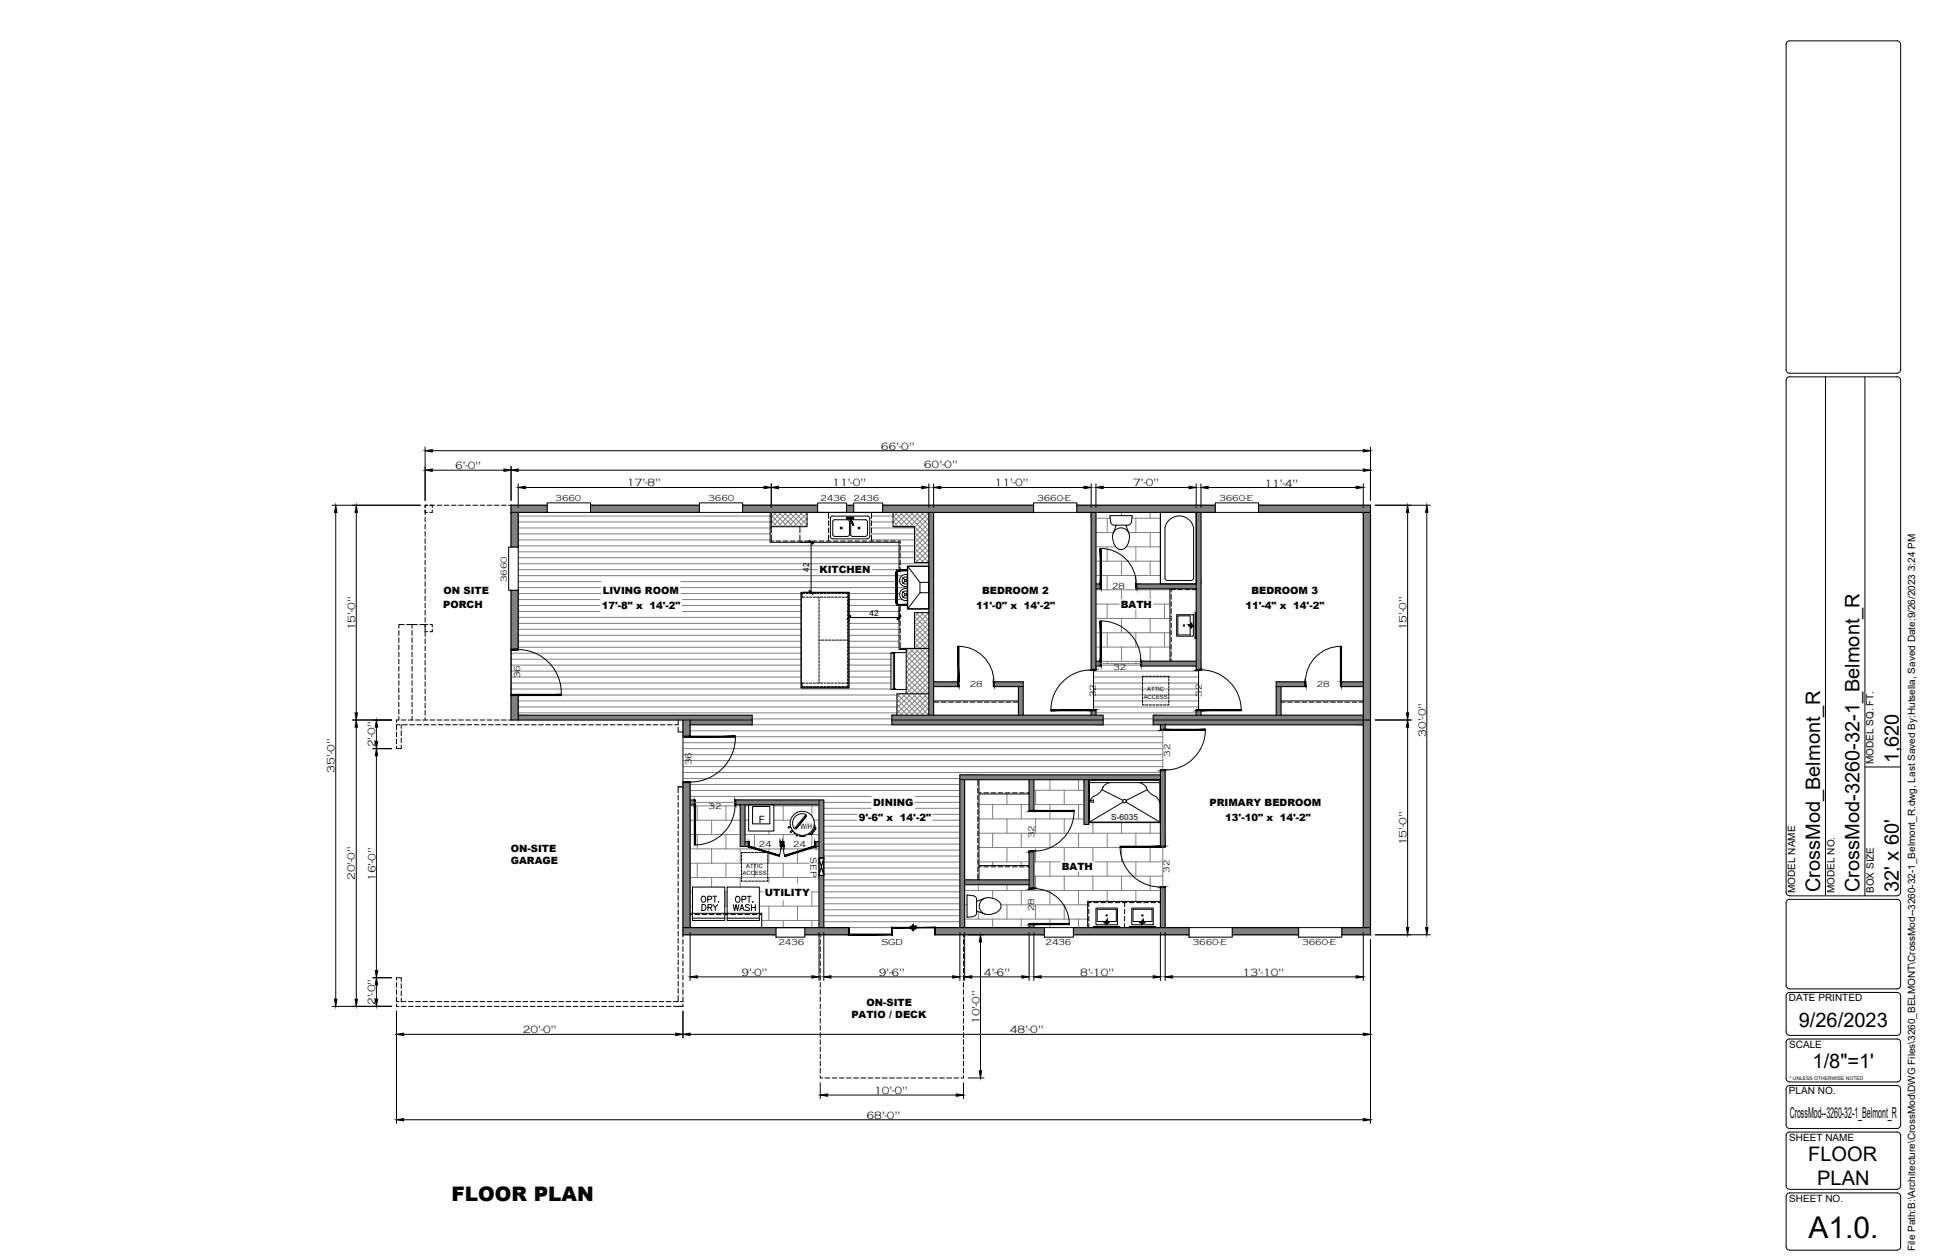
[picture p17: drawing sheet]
<svg xmlns="http://www.w3.org/2000/svg" width="432mm" height="279mm" viewBox="0 0 432 279" stroke-linecap="round" stroke-linejoin="round" font-family="sans-serif">
<defs><g id="words">
<text font-size="6.7" x="400.9" y="274.4">A1.0.</text>
<g font-size="4.4">
<text x="420.9" y="169.3" transform="rotate(-90 420.9 169.3)">1,620</text>
<text x="403.5" y="197.8" transform="rotate(-90 403.5 197.8)">CrossMod_Belmont_R</text>
<text x="412.2" y="197.8" transform="rotate(-90 412.2 197.8)">CrossMod-3260-32-1_Belmont_R</text>
<text x="420.9" y="197.8" transform="rotate(-90 420.9 197.8)">32' x 60'</text>
<text x="154.9" y="203.2">DRY</text>
<text x="161.6" y="203.2">WASH</text>
<text x="398.7" y="227.6">9/26/2023</text>
<text x="401.8" y="236.7">1/8&quot;=1'</text>
<text x="400.8" y="257.5">FLOOR</text>
<text x="402.8" y="262.8">PLAN</text>
<text x="100.1" y="266.2">FLOOR PLAN</text>
</g>
<text font-size="3.3" x="396.7" y="247.9">CrossMod--3260-32-1_Belmont_R</text>
<g font-size="2.4">
<text x="195.3" y="99.7">66'-0&quot;</text>
<text x="100.9" y="104">6'-0&quot;</text>
<text x="139" y="107.8">17'-8&quot;</text>
<text x="184.5" y="107.9">11'-0&quot;</text>
<text x="204.8" y="103.9">60'-0&quot;</text>
<text x="220.5" y="107.9">11'-0&quot;</text>
<text x="251.2" y="107.8">7'-0&quot;</text>
<text x="280.3" y="107.9">11'-4&quot;</text>
<text x="78.7" y="139.8" transform="rotate(-90 78.7 139.8)">15'-0&quot;</text>
<text x="311.7" y="139.8" transform="rotate(-90 311.7 139.8)">15'-0&quot;</text>
<text x="83.2" y="165.7" transform="rotate(-90 83.2 165.7)">2'-0&quot;</text>
<text x="316" y="163.4" transform="rotate(-90 316 163.4)">30'-0&quot;</text>
<text x="74.2" y="171.3" transform="rotate(-90 74.2 171.3)">35'-0&quot;</text>
<text x="311.7" y="187.4" transform="rotate(-90 311.7 187.4)">15'-0&quot;</text>
<text x="78.7" y="195.2" transform="rotate(-90 78.7 195.2)">20'-0&quot;</text>
<text x="83.2" y="195.4" transform="rotate(-90 83.2 195.4)">16'-0&quot;</text>
<text x="164.4" y="216.4">9'-0&quot;</text>
<text x="194.8" y="216.4">9'-6&quot;</text>
<text x="218.1" y="216.4">4'-6&quot;</text>
<text x="239.5" y="216.4">8'-10&quot;</text>
<text x="275.4" y="216.4">13'-10&quot;</text>
<text x="83.2" y="222.9" transform="rotate(-90 83.2 222.9)">2'-0&quot;</text>
<text x="217.1" y="227.1" transform="rotate(-90 217.1 227.1)">10'-0&quot;</text>
<text x="115.9" y="229.1">20'-0&quot;</text>
<text x="223.9" y="229.1">48'-0&quot;</text>
<text x="193.7" y="242.6">10'-0&quot;</text>
<text x="192.1" y="248.1">68'-0&quot;</text>
</g>
<g font-size="2.2">
<text x="98.3" y="131.6">ON SITE</text>
<text x="133.6" y="131.6">LIVING ROOM</text>
<text x="181.6" y="127.1">KITCHEN</text>
<text x="217.7" y="131.6">BEDROOM 2</text>
<text x="277.4" y="131.6">BEDROOM 3</text>
<text x="98.3" y="134.8">PORCH</text>
<text x="133.4" y="135">17'-8&quot; x 14'-2&quot;</text>
<text x="216.4" y="135">11'-0&quot; x 14'-2&quot;</text>
<text x="248.5" y="134.8">BATH</text>
<text x="276.1" y="135">11'-4&quot; x 14'-2&quot;</text>
<text x="415.3" y="169.4" transform="rotate(-90 415.3 169.4)">MODEL SQ. FT.</text>
<text x="193.5" y="178.7">DINING</text>
<text x="268.1" y="178.7">PRIMARY BEDROOM</text>
<text x="168.2" y="182.4">F</text>
<text x="190.4" y="182.1">9'-6&quot; x 14'-2&quot;</text>
<text x="271.6" y="182.1">13'-10&quot; x 14'-2&quot;</text>
<text x="113.2" y="188.9">ON-SITE</text>
<text x="113.2" y="191.6">GARAGE</text>
<text x="235.4" y="193">BATH</text>
<text x="169.5" y="198.6">UTILITY</text>
<text x="397.9" y="198" transform="rotate(-90 397.9 198)">MODEL NAME</text>
<text x="406.6" y="198" transform="rotate(-90 406.6 198)">MODEL NO.</text>
<text x="415.4" y="198" transform="rotate(-90 415.4 198)">BOX SIZE</text>
<text x="188.7" y="225.7">PATIO / DECK</text>
<text x="192.1" y="223">ON-SITE</text>
<text x="396.5" y="222.1">DATE PRINTED</text>
<text x="396.6" y="232.4">SCALE</text>
<text x="396.5" y="242.7">PLAN NO.</text>
<text x="396.6" y="253">SHEET NAME</text>
<text x="396.6" y="266.5">SHEET NO.</text>
<text x="424.5" y="277.4" transform="rotate(-90 424.5 277.4)">File Path:B:\Architecture\CrossMod\DWG Files\3260_BELMONT\CrossMod--3260-32-1_Belmont_R.dwg, Last Saved By:Hutsella, Saved Date:9/26/2023 3:24 PM</text>
</g>
<g font-size="2">
<text x="123.1" y="111.1">3660</text>
<text x="157" y="111.1">3660</text>
<text x="181.9" y="111">2436</text>
<text x="189.2" y="111">2436</text>
<text x="230" y="111.1">3660-E</text>
<text x="270.3" y="111.1">3660-E</text>
<text x="112.3" y="129.1" transform="rotate(-90 112.3 129.1)">3660</text>
<text x="246.5" y="130.6">28</text>
<text x="246.8" y="148.6">32</text>
<text x="115.3" y="150.5" transform="rotate(-90 115.3 150.5)">36</text>
<text x="215" y="152.3">28</text>
<text x="242.9" y="154.6" transform="rotate(-90 242.9 154.6)">32</text>
<text x="266.4" y="154.5" transform="rotate(-90 266.4 154.5)">32</text>
<text x="291.9" y="152.3">28</text>
<text x="259.4" y="167.8" transform="rotate(-90 259.4 167.8)">32</text>
<text x="153.3" y="169.7" transform="rotate(-90 153.3 169.7)">36</text>
<text x="157.1" y="179.4">32</text>
<text x="229.3" y="185.8" transform="rotate(-90 229.3 185.8)">32</text>
<text x="168.2" y="187.8">24</text>
<text x="175.8" y="187.8">24</text>
<text x="179.6" y="190.1" transform="rotate(90 179.6 190.1)">SEP</text>
<text x="259.2" y="193.5" transform="rotate(-90 259.2 193.5)">32</text>
<text x="229.2" y="202.1" transform="rotate(-90 229.2 202.1)">28</text>
<text x="172.6" y="209.6">2436</text>
<text x="195.4" y="209.6">SGD</text>
<text x="231.8" y="209.6">2436</text>
<text x="264.4" y="209.6">3660-E</text>
<text x="288.7" y="209.6">3660-E</text>
</g>
<g font-size="1.8">
<text x="179.4" y="126.8" transform="rotate(-90 179.4 126.8)">42</text>
<text x="192.7" y="136.5">42</text>
<text x="246.3" y="181.8">S-6035</text>
</g>
<text font-size="1.7" x="177.5" y="183.8">W/H</text>
<g font-size="1.3">
<text x="253.5" y="154.9">ACCESS</text>
<text x="254.3" y="153.3">ATTIC</text>
<text x="164.6" y="194">ACCESS</text>
<text x="165.4" y="192.4">ATTIC</text>
</g>
<text font-size="1.1" x="396.7" y="239.5">* UNLESS OTHERWISE NOTED</text>
</g></defs>
<!-- layer: SALESLIT -->
<g fill="#808080" stroke="#808080" stroke-width=".22">
<path d="M164.6 112h16.6z"/>
<path d="M187.6 112.1h1.6z"/>
<path d="M130.9 112h24.1v1.6z"/>
<path d="M302.2 113.6l1.6 46.1v-46.1zM302.2 113.6l1.6 46.1h-1.6z"/>
<path d="M297.2 151.2l5 1.1v-1.1zM297.2 151.2l5 1.1h-5z"/>
<path d="M255.6 158.6l46.6 1.1v-1.1zM255.6 158.6l46.6 1.1h-46.6z"/>
<path d="M302.2 159.7l1.6 46v-46zM302.2 159.7l1.6 46h-1.6z"/>
<path d="M255.6 159.7l46.6 1v-1zM255.6 159.7l46.6 1h-46.6z"/>
<path d="M151.4 173.4l1.6 32.3v-32.3zM151.4 173.4l1.6 32.3h-1.6z"/>
<path d="M181.5 194.1l1.1 11.6v-11.6zM181.5 194.1l1.1 11.6h-1.1z"/>
<path d="M151.4 205.7l20.6 .5v-.5zM151.4 205.7l20.6 .5h-20.6z"/>
<path d="M151.4 206.2l20.6 1.1v-1.1zM151.4 206.2l20.6 1.1h-20.6z"/>
<path d="M178.4 205.7l9.8 1.6v-1.6zM178.4 205.7l9.8 1.6h-9.8z"/>
<path d="M153 177.4l1 1.1v-1.1zM153 177.4l1 1.1h-1z"/>
<path d="M164.1 178.5l1 9.2v-9.2zM164.1 178.5l1 9.2h-1z"/>
<path d="M163 177.4l18.5 1.1v-1.1zM163 177.4l18.5 1.1h-18.5z"/>
<path d="M181.5 177.4l1.1 12.9v-12.9zM181.5 177.4l1.1 12.9h-1.1z"/>
<path d="M207.2 205.7l24.3 1.6v-1.6zM207.2 205.7l24.3 1.6h-24.3z"/>
<path d="M212.8 172.9l1 32.8v-32.8zM212.8 172.9l1 32.8h-1z"/>
<path d="M228.1 204.9l1.1 .8v-.8zM228.1 204.9l1.1 .8h-1.1z"/>
<path d="M257.2 196.7l1.1 9v-9zM257.2 196.7l1.1 9h-1.1z"/>
<path d="M237.9 205.7l25.7 1.6v-1.6zM237.9 205.7l25.7 1.6h-25.7z"/>
<path d="M273.2 205.7l14.6 1.6v-1.6zM273.2 205.7l14.6 1.6h-14.6z"/>
<path d="M297.4 205.7l6.4 1.6v-1.6zM297.4 205.7l6.4 1.6h-6.4z"/>
<path d="M113.3 112l8 1.6v-1.6zM113.3 112l8 1.6h-8z"/>
<path d="M164.6 112l16.6 1.6v-1.6zM164.6 112l16.6 1.6h-16.6z"/>
<path d="M187.6 112.1l1.6 1.5v-1.5zM187.6 112.1l1.6 1.5h-1.6z"/>
<path d="M195.6 112l33.5 1.6v-1.6zM195.6 112l33.5 1.6h-33.5z"/>
<path d="M238.7 112l30.7 1.6v-1.6zM238.7 112l30.7 1.6h-30.7z"/>
<path d="M279 112l24.8 1.6v-1.6zM279 112l24.8 1.6h-24.8z"/>
<path d="M113.3 113.6l1.6 7.7v-7.7zM113.3 113.6l1.6 7.7h-1.6z"/>
<path d="M205.9 113.6l1 45v-45zM205.9 113.6l1 45h-1z"/>
<path d="M241.9 113.6l1 34.9v-34.9zM241.9 113.6l1 34.9h-1z"/>
<path d="M265.2 113.6l1 15.9v-15.9zM265.2 113.6l1 15.9h-1z"/>
<path d="M265.2 129.5l1 19v-19zM265.2 129.5l1 19h-1z"/>
<path d="M114.9 158.6l51.8 1.1v-1.1zM114.9 158.6l51.8 1.1h-51.8z"/>
<path d="M153 159.7l13.7 1v-1zM153 159.7l13.7 1h-13.7z"/>
<path d="M151.4 159.7l1.6 3.7v-3.7zM151.4 159.7l1.6 3.7h-1.6z"/>
<path d="M197.7 158.6l46.8 1.1v-1.1zM197.7 158.6l46.8 1.1h-46.8zM197.7 159.7l46.8 1v-1zM197.7 159.7l46.8 1h-46.8z"/>
<path d="M257.2 160.7l1.1 1.1v-1.1zM257.2 160.7l1.1 1.1h-1.1z"/>
<path d="M241.9 157.5l1 1.1v-1.1zM241.9 157.5l1 1.1h-1z"/>
<path d="M225.7 152.3l1.1 6.3v-6.3zM225.7 152.3l1.1 6.3h-1.1z"/>
<path d="M265.2 157.5l1 1.1v-1.1zM265.2 157.5l1 1.1h-1z"/>
<path d="M282.9 152.3l1.1 6.3v-6.3zM282.9 152.3l1.1 6.3h-1.1z"/>
<path d="M282.9 151.2l6.5 1.1v-1.1zM282.9 151.2l6.5 1.1h-6.5z"/>
<path d="M113.3 130.9l1.6 13.2v-13.2zM113.3 130.9l1.6 13.2h-1.6z"/>
<path d="M113.3 154.1l1.6 5.6v-5.6zM113.3 154.1l1.6 5.6h-1.6z"/>
<path d="M252.9 146.6l12.3 1.1v-1.1zM252.9 146.6l12.3 1.1h-12.3z"/>
<path d="M251.9 129.5l13.3 1.1v-1.1zM251.9 129.5l13.3 1.1h-13.3z"/>
<path d="M242.9 129.5l1.1 1.1v-1.1zM242.9 129.5l1.1 1.1h-1.1z"/>
<path d="M242.9 146.6l1.1 1.1v-1.1zM242.9 146.6l1.1 1.1h-1.1z"/>
<path d="M206.9 151.2l5.5 1.1v-1.1zM206.9 151.2l5.5 1.1h-5.5z"/>
<path d="M257.2 170.8l1.1 17v-17zM257.2 170.8l1.1 17h-1.1z"/>
<path d="M212.8 171.8l44.4 1.1v-1.1zM212.8 171.8l44.4 1.1h-44.4z"/>
<path d="M228.1 172.9l1.1 6.9v-6.9zM228.1 172.9l1.1 6.9h-1.1z"/>
<path d="M240.3 172.9l1 9.9v-9.9zM240.3 172.9l1 9.9h-1z"/>
<path d="M213.8 195.1l14.3 1.1v-1.1zM213.8 195.1l14.3 1.1h-14.3z"/>
<path d="M220.3 151.2l6.5 1.1v-1.1zM220.3 151.2l6.5 1.1h-6.5z"/>
<path d="M180.7 186.6l.8 1.1v-1.1zM180.7 186.6l.8 1.1h-.8z"/>
<path d="M228.1 188.8l1.1 8.2v-8.2zM228.1 188.8l1.1 8.2h-1.1z"/>
<path d="M130.9 113.6h24.1zM130.9 112l24.1 1.6h-24.1z"/>
<path d="M165.1 186.6l.9 1.1v-1.1zM165.1 186.6l.9 1.1h-.9z"/>
<path d="M173.1 186.6l.5 1.1v-1.1zM173.1 186.6l.5 1.1h-.5z"/>
</g>
<!-- layer: FPEW -->
<g fill="none" stroke="#000" stroke-width=".25">
<path d="M113.3 113.6h8M114.9 113.6v7.7M121.3 112h-8v9.3M130.9 112h24.1M130.9 113.6h24.1M164.6 112h16.6M164.6 113.6h64.5M187.6 112.1h1.6M195.6 112h33.5M238.7 112h30.7M238.7 113.6h30.7M279 112h24.8v1.6h-24.8"/>
<path d="M302.2 113.6v92.1M303.8 113.6v93.7h-6.4M113.3 130.9v13.2M114.9 130.9v13.2M113.3 154.1v5.6M114.9 154.1v5.6M151.4 159.7v3.7M153 159.7v3.7M302.2 159.7h1.6M151.4 173.4v33.9h20.6M153 173.4v32.3M181.5 194.1l1.1-3.8h-1.1l1.1 3.8v-3.8h-1.1v3.8h1.1"/>
<path d="M151.4 205.7h36.8M178.4 207.3h9.8M207.2 205.7h24.3M207.2 207.3h24.3M237.9 205.7h25.7M237.9 207.3h25.7M273.2 205.7h14.6M273.2 207.3h14.6M297.4 205.7h6.4"/>
</g>
<!-- layer: SALESLIT -->
<g fill="none" stroke="#808080" stroke-width=".22">
<path d="M114.9 114.4h56.1M114.9 115.7h56.1M114.9 117.1h56.1M114.9 118.4h56.1M114.9 119.7h56.1M171 116.7l.1 .1M171 115.5l1.3 1.3M171 114.3l2.4 2.5M171.4 113.6l3.2 3.2M172 113.6l-1 1.1M172.6 113.6l3.2 3.2M173.2 113.6l-2.2 2.3"/>
<path d="M173.8 113.6l3.2 3.2M174.4 113.6l-3.2 3.2M174.9 113.6l3.2 3.2M175.6 113.6l-3.2 3.2M176.1 113.6l2.8 2.8M176.7 113.6l-3.2 3.2M177.3 113.6l1.6 1.7M177.9 113.6l-3.2 3.2M178.5 113.6l.4 .5M178.9 113.8l-3 3M178.9 115l-1.8 1.8M178.9 116.1l-.7 .7"/>
<path d="M193.2 114.4h4.8l2.3 2.4M193.2 117.1h9.5M193.2 118.4h9.5M193.2 119.7h9.5M198 116.8h.1M198 115.6l1.2 1.2M198.3 113.6l3.2 3.2M198.9 113.6l-.9 1M199.5 113.6l3.2 3.2M200.1 113.6l-2.1 2.1h-4.8M200.7 113.6l5.2 5.3M201.3 113.6l-3.2 3.2"/>
<path d="M201.8 113.6l4.1 4.1M202.4 113.6l-3.1 3.2M202.7 116.8l3.2 3.2M203 113.6l2.9 2.9M203.6 113.6l-3.2 3.2M204.2 113.6l1.7 1.7M204.8 113.6l-3.2 3.2M205.3 113.6l.6 .6M205.9 113.7l-3.2 3.2M205.9 114.9l-3.2 3.1 3.2 3.2M205.9 116l-3.2 3.2 3.2 3.2M205.9 117.2l-3.2 3.2 3.2 3.1"/>
<path d="M205.9 118.4l-3.2 3.1 3.2 3.2M205.9 119.5l-3.2 3.2 2.1 2M242.9 114.9h3.2M242.9 118.1h3.9M245.4 114.9v3.2M248.6 113.6v.7M250.2 118.1h7M250.9 114.9h6.3M251.8 114.9v3.2M255 113.6v1.3M255 118.1v3.2M114.9 121h87.8"/>
<path d="M114.9 122.4h87.8M114.9 123.7h87.8M114.9 125h91M114.9 126.3h66.3M114.9 127.7h85.1M114.9 129h18.3M114.9 130.3h18.3M114.9 131.6h18.3M114.9 132.9h18.1M114.9 134.3h18.1M114.9 135.6h18.1M114.9 136.9h62.7"/>
<path d="M114.9 138.2h62.7M114.9 139.6h62.7M150.9 129h48.5M150.9 130.3h50.3M150.9 131.6h26.7M151.3 132.9h26.3M151.3 134.3h26.3M151.3 135.6h26.3M188.2 131.6h11.2M188.2 132.9h11.8M188.2 134.3h11.1M188.2 135.6h11.1"/>
<path d="M188.2 136.9h11.1M188.2 138.2h11.1M188.2 139.6h11.1M193.4 126.3h7.8M203 135.8l2.9 2.9M203.6 135.8l-.9 .9 3.2 3.2M204.2 135.8l1.7 1.8M204.8 135.8l-2.1 2.1 3.2 3.2M205.4 135.8l.5 .6M205.9 120.7l-3.2 3.2 .9 .8M205.9 121.9l-2.9 2.8M205.9 123l-1.7 1.7"/>
<path d="M205.9 124.2l-.5 .5M205.9 135.9l-3.2 3.2 3.2 3.1M205.9 137.1l-3.2 3.2M205.9 138.2l-3.2 3.2M205.9 139.4l-3.2 3.2 3.2 3.2M242.9 121.3h4.4M242.9 124.4h14.3M242.9 127.6h14.3M242.9 130.8h16.4M242.9 134h5.2M242.9 137.1h16.4M245.4 121.3v3.1"/>
<path d="M245.4 127.6v3.2M245.4 134v3.1M248.6 124.4v3.2M248.6 130.8v2M248.6 137.1v3.2M249.6 121.3h7.6M251.8 121.3v3.1M251.8 127.6v3.2M251.8 135.2v1.9M255 124.4v3.2M255 130.8v2M255 137.1v3.2"/>
<path d="M255.8 134h3.5M258.1 130.6v.2M258.1 134v3.1M113.3 144.8h64.3M113.3 146.2h64.3M113.3 147.5h64.3M113.3 148.8h64.3M113.3 150.1h64.3M113.3 151.5h64.3M113.3 152.8h84.2M114.9 140.9h62.7M114.9 142.2h62.7"/>
<path d="M114.9 143.5h62.7M114.9 155.4h83.9M114.9 156.8h83.9M114.9 158.1h83.9M124.4 154.1h74.4M166.7 159.4h31M188.2 140.9h11.1M188.2 142.2h11.1M188.2 143.5h11.1M188.2 144.8h9.3M188.2 146.2h9.3M188.2 147.5h9.3"/>
<path d="M188.2 148.8h9.3M188.2 150.1h9.3M188.2 151.5h9.3M198.8 158.5l.1 .1M198.8 157.4l1.2 1.2M198.8 156.2l2.4 2.4M198.8 155l3.6 3.6M198.8 153.9l4.8 4.7M199.6 153.8l-.8 .9M200 153.8l4.7 4.8M200.8 153.8l-2 2.1M200.9 153.6l5 5"/>
<path d="M200.9 152.4l5 5M200.9 151.2l5 5.1M200.9 150.1l5 5M200.9 148.9l5 5M200.9 147.7l5 5.1M200.9 146.6l5 5M200.9 145.4l5 5M200.9 144.2l5 5M201.5 143.8l-.6 .6M201.6 143.8l4.3 4.3M202.7 143.7l3.2 3.2M202.7 141.4l3.2 3.2"/>
<path d="M202.7 140.2l3.2 3.2M205.9 147.6l-5 5M205.9 149.9l-7.1 7.1M205.9 151.1l-7.1 7.1M205.9 152.3l-6.3 6.3M205.9 153.4l-5.2 5.2M205.9 154.6l-4 4M205.9 155.8l-2.8 2.8M205.9 157l-1.7 1.6M205.9 158.1l-.5 .5M205.9 140.6l-5 5M205.9 141.8l-5 5"/>
<path d="M205.9 142.9l-5 5M205.9 144.1l-5 5M205.9 145.2l-5 5.1M205.9 146.4l-5 5M205.9 148.8l-5 5M242.4 148.8h23.3M242.4 150.1h23.3M242.4 151.5h23.3M242.4 152.8h23.3M242.4 154.1h23.3M242.4 155.4h23.3M242.4 156.8h23.3"/>
<path d="M242.9 158.1h22.3M242.9 140.3h16.4M242.9 143.5h16.4M244 147.5h8.9M244 146.7h8.9M244 147.2h8.9M244.5 159.4h11.1M245.4 140.3v3.2M245.4 146.7v.5M248.6 143.5v3.2M251.8 140.3v3.2M251.8 146.7v.5"/>
<path d="M255 143.5v3.1M258.1 140.3v3.2M151.4 164.7h106.3M151.4 166h106.3M151.4 167.3h106.3M151.4 168.7h106.3M151.4 170h106.3M151.4 171.3h105.8M151.4 172.6h61.4M151.4 163.4v10M153 162.1h104.7M153 173.9h59.8"/>
<path d="M153 175.3h59.8M153 176.6h40.1M153 178.7h11.1M154 177.9h9M154.6 178.7v3.2M157.7 177.9v.8M160.9 178.7v3.2M163 163.4h94.7M165.1 178.7h.8M166.7 160.7h31M171.5 178.7h10M173.6 178.7v3.2"/>
<path d="M176.8 178.5v.2M180 178.7v2.3M182.6 177.9h10.5M182.6 179.2h10.5M202.9 176.6h9.9M202.9 177.9h9.9M202.9 179.2h9.9M217 178.4h11.1M220 178.4v3.2M223.2 176.1v2.3M226.4 178.4v3.2M229.2 175.2h11.1"/>
<path d="M229.2 178.4h11.1M229.6 175.2v3.2M232.7 172.9v2.3M232.7 178.4v3.2M235.9 175.2v3.2M239.1 172.9v2.3M239.1 178.4v3.2M244.5 160.7h11.1M257.7 161.8v9M153 181.9h11.1M153 197.8h.5M153 185.1h11.1"/>
<path d="M153 188.2h28.5M153 191.4h28.5M153 194.6h28.5M154.6 185.1v3.1M154.6 191.4v3.2M157.7 181.9v3.2M157.7 188.2v3.2M157.7 194.6v2.1M160.7 197.8h.5M160.9 185.1v3.1M160.9 191.4v3.2M160.9 197.8v3.1"/>
<path d="M164.1 188.2v3.2M164.1 194.6v2.1M165.1 181.9h.8M165.1 185.1h11.5M167.3 185.1v3.1M167.3 191.4v3.2M168.3 197.8h.8M170.4 184.3v.8M170.4 188.2v3.2M170.4 194.6v1.2M171.5 181.9h3.8M173.6 185.1v1.5"/>
<path d="M173.6 187.7v.5M173.6 191.4v3.2M173.6 199.7v1.2M176.8 188.2v3.2M176.8 194.6v1.2M178.9 185.1h.9M179.9 197.8h1.6M180 191.4v3.2M180 197.8v3.1M180.4 181.9h1.1M181.5 185.1h-1.6l.1 3.1M182.6 180.6h7.3"/>
<path d="M182.6 181.9h7.3M182.6 183.2h30.2M182.6 184.5h30.2M182.6 185.9h30.2M182.6 187.2h30.2M182.6 188.5h30.2M182.6 189.8h30.2M182.6 191.2h30.2M182.6 192.5h30.2M182.6 193.8h30.2M182.6 195.1h30.2M182.6 196.4h30.2"/>
<path d="M182.6 197.8h30.2M182.6 199.1h30.2M206.8 180.6h6M206.8 181.9h6M213.8 197.5h43.4M216.9 196.2v1.3M217 191.1h11.1M217 181.6h23.3M217 184.8h40.2M217 187.9h40.7M220 184.8v3.1M220 191.1v.8"/>
<path d="M220 197.5v1.7M223.2 181.6v3.2M223.2 187.9v3.2M223.2 196.2v1.3M226.4 184.8v3.1M226.4 191.1v.8M226.4 197.5v3.1M229.2 191.1h5.8M229.2 194.3h28.5M229.6 181.6v3.2M229.6 187.9v3.2M229.6 194.3v3.2"/>
<path d="M232.7 184.8v3.1M232.7 191.1v3.2M232.7 197.5v3.1M235.9 181.6v3.2M235.9 187.9v3.1M235.9 194.3v3.2M239.1 184.8v3.1M239.1 193.4v.9M239.1 197.5v3.1M242.3 182.4v2.4M242.3 187.9v3.1M242.3 194.3v3.2"/>
<path d="M242.7 191.1h15M245.4 184.8v3.1M245.4 191.1v3.2M245.4 197.5v2.4M248.6 182.4v2.4M248.6 187.9v3.2M248.6 194.3v3.2M251.8 184.8v3.1M251.8 191.1v3.2M251.8 197.5v2.4M255 182.4v2.4M255 187.9v3.2"/>
<path d="M255 194.3v3.2M257.7 187.8v8.9M153 200.9h.5M168.3 200.9h13.2M168.8 204.1h12.7M170.4 200.9v3.2M173.6 204.1v1.6M176.8 200.9v3.2M180 204.1v1.6M182.6 200.4h30.2M182.6 201.7h30.2M182.6 203.1h30.2"/>
<path d="M182.6 204.4h30.2M188.2 205.7h9.5M188.2 207h9.5M213.8 200.6h.6M213.8 203.8h27.3M216.9 202.1v1.7M220 203.8v1.9M221.9 200.6h19.2M223.2 200.6v3.2M226.4 203.8v1.9M229.6 200.6v3.2M232.7 203.8v1.9"/>
<path d="M235.9 200.6v3.2M239.1 203.8v1.9"/>
</g>
<!-- layer: IP -->
<g fill="none" stroke="#000" stroke-width=".22">
<path d="M205.9 113.6v45M206.9 113.6v45M241.9 113.6v34.9M242.9 113.6v34.9M265.2 113.6v34.9M266.2 113.6v34.9M242.9 129.5h1.1M242.9 130.6h1.1M251.9 129.5h13.3M251.9 130.6h13.3M113.3 159.7h53.4M114.9 158.6h51.8v2.1h-13.7"/>
<path d="M197.7 159.7h46.8M197.7 158.6h46.8v2.1h-46.8zM206.9 152.3h5.5M206.9 151.2h5.5M220.3 152.3h6.5M220.3 151.2h6.5v7.4M225.7 152.3v6.3M241.9 157.5v1.1M242.9 157.5v1.1M242.9 146.6h1.1M242.9 147.7h1.1M252.9 146.6h12.3"/>
<path d="M252.9 147.7h12.3M255.6 159.7h46.6M265.2 157.5v1.1M266.2 157.5v1.1M282.9 152.3h6.5M284 152.3v6.3M289.4 151.2h-6.5v7.4M297.2 152.3h5M297.2 151.2h5M302.2 158.6h-46.6v2.1h46.6M153 178.5h1M153 177.4h1"/>
<path d="M163 178.5h18.5M163 177.4h19.6v28.3M164.1 178.5v9.2h1.9M165.1 178.5v9.2M181.5 177.4v28.3M212.8 172.9h44.4M213.8 172.9v32.8M228.1 172.9v6.9M229.2 172.9v6.9M240.3 172.9v9.9h1v-9.9M257.2 160.7v1.1M257.2 170.8v17"/>
<path d="M257.2 171.8h-44.4v33.9M258.3 160.7v1.1M258.3 170.8v17M165.1 186.6h.9M173.1 187.7h.5M173.1 186.6h.5M180.7 187.7h.8M180.7 186.6h.8M213.8 196.2h14.3M213.8 195.1h14.3M228.1 188.8v8.2M229.2 188.8v8.2"/>
<path d="M257.2 196.7v9M258.3 196.7v9M228.1 204.9v.8M229.2 204.9v.8"/>
</g>
<!-- layer: FPEW -->
<g fill="none" stroke="#000" stroke-width=".22">
<path d="M94.2 112h.6h-.6v.6zM94.2 114.7v1M94.2 116.3v1M94.2 117.9v1M94.2 119.4v1.1M94.8 113.6h-.6v-.5v1.1M95.8 113.1v.5h-.5M96.4 112h-1.1h.5v.6M96.9 112h1M98.5 112h1M100.1 112h1M101.6 112h1.1"/>
<path d="M103.2 112h1.1M104.8 112h1.1M106.4 112h1.1M108 112h1.1M109.6 112h1M111.2 112h1M112.8 112h.5M88.4 139.8v1.1M89.6 138.5h-1.2v.8M90.1 138.5h1.2M91.3 139.8v1.1M92.5 138.5h-1.2v.8"/>
<path d="M93 138.5h1.2v1.6h.6M94.2 121v1.1M94.2 122.6v1.1M94.2 124.2v1.1M94.2 125.8v1.1M94.2 127.4v1M94.2 129v1M94.2 130.6v1M94.2 132.1v1.1M94.2 133.7v1.1M94.2 135.3v1.1M94.2 136.9v1.1"/>
<path d="M94.8 138.5h-.6v.5M95.3 138.5h.5v.5M95.8 139.6v.5h-.5M88.4 158.9v.8h-.5v.5M88.4 141.4v1.1M88.4 143v1.1M88.4 144.6v1M88.4 146.2v1M88.4 147.8v1M88.4 149.4v1M88.4 150.9v1.1M88.4 152.5v1.1"/>
<path d="M88.4 154.1v1.1M88.4 155.7v1.1M88.4 157.3v1M88.9 159.7h1.1M90.5 159.7h1.1M91.3 141.4v1.1M91.3 143v1.1M91.3 144.6v1M91.3 146.2v1M91.3 147.8v1M91.3 149.4v1M91.3 150.9v1.1"/>
<path d="M91.3 152.5v1.1M91.3 154.1v1.1M91.3 155.7v1.1M91.3 157.3v1M91.3 158.9v.8M92.1 159.7h1.1M93.7 159.7h1.1M94.2 140.1v1M94.2 141.7v1M94.2 143.3v1M94.2 144.8v1.1M94.2 146.4v1.1"/>
<path d="M94.2 148v1.1M94.2 149.6v1.1M94.2 151.2v1.1M94.2 152.8v1M94.2 154.4v1M94.2 156v1M94.2 157.5v1.1M94.2 159.1v.6M95.3 159.7h1.1M96.9 159.7h1M98.5 159.7h1M100.1 159.7h1"/>
<path d="M101.6 159.7h1.1M103.2 159.7h1.1M104.8 159.7h1.1M106.4 159.7h1.1M108 159.7h1.1M109.6 159.7h1M111.2 159.7h1M112.8 159.7h.5M150.3 159.7v1h-.8M87.9 162.3v1.1M87.9 163.9v1.1M88.7 160.7h-.8v1.1"/>
<path d="M88.9 165.2v.8h-1v-.5M88.9 160.7v.8M88.9 162.1v1M88.9 163.6v1.1M89.2 160.7h1.1M90.8 160.7h1.1M92.4 160.7h1.1M94 160.7h1M95.6 160.7h1M97.2 160.7h1M98.7 160.7h1.1M100.3 160.7h1.1"/>
<path d="M101.9 160.7h1.1M103.5 160.7h1.1M105.1 160.7h1.1M106.7 160.7h1M108.3 160.7h1M109.9 160.7h1M111.4 160.7h1.1M113 160.7h1.1M114.6 160.7h1.1M116.2 160.7h1.1M117.8 160.7h1.1M119.4 160.7h1"/>
<path d="M121 160.7h1M122.6 160.7h1M124.1 160.7h1.1M125.7 160.7h1.1M127.3 160.7h1.1M128.9 160.7h1.1M130.5 160.7h1.1M132.1 160.7h1M133.7 160.7h1M135.3 160.7h1M136.8 160.7h1.1M138.4 160.7h1.1"/>
<path d="M140 160.7h1.1M141.6 160.7h1.1M143.2 160.7h1.1M144.8 160.7h1M146.4 160.7h1M148 160.7h1M150.3 161.2v1.1h1.1M150.3 176.3v1.1M150.3 177.9v1.1M150.3 179.5v1.1M151.4 174.5h-1.1v1.3M150.3 181.1v1.1"/>
<path d="M150.3 182.7v1M150.3 184.3v1M150.3 185.9v1M150.3 187.5v1M150.3 189v1.1M150.3 190.6v1.1M150.3 192.2v1.1M150.3 193.8v1.1M150.3 195.4v1M150.3 197v1M150.3 198.6v1M87.9 217.3v-.5h1v.8"/>
<path d="M87.9 217.9v1M87.9 219.5v1M88.9 218.1v1.1M88.9 219.7v1.1M150.3 200.2v1M150.3 201.7v1.1M150.3 203.3v1.1M150.3 204.9v1.1M150.3 206.5v1.1M150.3 208.1v1M150.3 209.7v1M150.3 211.3v1"/>
<path d="M150.3 212.9v1M150.3 214.4v1.1M150.3 216v1.1M150.3 217.6v1.1M150.3 219.2v1.1M151.4 207.3v.5M151.4 208.3v1.1M151.4 209.9v1.1M151.4 211.5v1.1M151.4 213.1v1.1M151.4 214.7v1.1M151.4 216.3v1"/>
<path d="M151.4 217.9v1M151.4 219.5v1M87.9 221v1.1h.5M87.9 222.6v.6h.5M88.9 223.2h1.1M88.9 221.3v.8h1.1M90.5 223.2h1.1M90.5 222.1h1.1M92.1 223.2h1.1M92.1 222.1h1.1M93.7 223.2h1.1M93.7 222.1h1.1"/>
<path d="M95.3 223.2h1.1M95.3 222.1h1.1M96.9 223.2h1M96.9 222.1h1M98.5 223.2h1M98.5 222.1h1M100.1 223.2h1M100.1 222.1h1M101.6 223.2h1.1M101.6 222.1h1.1M103.2 223.2h1.1M103.2 222.1h1.1"/>
<path d="M104.8 223.2h1.1M104.8 222.1h1.1M106.4 223.2h1.1M106.4 222.1h1.1M108 223.2h1.1M108 222.1h1.1M109.6 223.2h1M109.6 222.1h1M111.2 223.2h1M111.2 222.1h1M112.8 223.2h1M112.8 222.1h1"/>
<path d="M114.3 223.2h1.1M114.3 222.1h1.1M115.9 223.2h1.1M115.9 222.1h1.1M117.5 223.2h1.1M117.5 222.1h1.1M119.1 223.2h1.1M119.1 222.1h1.1M120.7 223.2h1.1M120.7 222.1h1.1M122.3 223.2h1M122.3 222.1h1"/>
<path d="M123.9 223.2h1M123.9 222.1h1M125.5 223.2h1M125.5 222.1h1M127 223.2h1.1M127 222.1h1.1M128.6 223.2h1.1M128.6 222.1h1.1M130.2 223.2h1.1M130.2 222.1h1.1M131.8 223.2h1.1M131.8 222.1h1.1"/>
<path d="M133.4 223.2h1.1M133.4 222.1h1.1M135 223.2h1M135 222.1h1M136.6 223.2h1M136.6 222.1h1M138.2 223.2h1M138.2 222.1h1M139.7 223.2h1.1M139.7 222.1h1.1M141.3 223.2h1.1M141.3 222.1h1.1"/>
<path d="M142.9 223.2h1.1M142.9 222.1h1.1M144.5 223.2h1.1M144.5 222.1h1.1M146.1 223.2h1.1M146.1 222.1h1.1M147.7 223.2h1M147.7 222.1h1M150.3 220.8v1.3h-1M151.4 221v1.1h-.5M151.4 222.6v.6h-2.1"/>
</g>
<!-- layer: DR -->
<g fill="none" stroke="#000" stroke-width=".22">
<path d="M121.3 111.5h9.6v2.1h-9.6zM155 111.5h9.6v2.1h-9.6zM181.2 111.5h6.4v2.1h-6.4zM189.2 111.5h6.4v2.1h-6.4zM229.1 111.5h9.6v2.1h-9.6zM269.4 111.5h9.6v2.1h-9.6zM112.8 121.3h2.1v9.6h-2.1zM244 137.7a8.9 8.9 0 0 1 8.9 8.9M244 121.6a7.9 7.9 0 0 1 7.8 7.9M114.9 144a9.6 9.6 0 0 1 9.5 10.1M212.4 143.3a7.9 7.9 0 0 1 7.9 7.9M241.9 148.5a8.9 8.9 0 0 0-9 9"/>
<path d="M266.2 148.5a8.9 8.9 0 0 1 8.9 9M297.2 143.3a7.9 7.9 0 0 0-7.8 7.9M162.9 178.4a8.9 8.9 0 0 1-8.9 9M163 163.4a10.1 10.1 0 0 1-10 10M238.1 179.8a8.9 8.9 0 0 1-8.9 8.9M267.2 161.8a8.9 8.9 0 0 1-8.9 9M173.1 187.7l-.3 2.1M173.6 187.7l.3 2.1M229.2 197a7.9 7.9 0 0 1 7.8 7.9M248.3 187.8a8.9 8.9 0 0 0 8.9 8.9M172 205.7h6.4v2.1h-6.4zM231.5 205.7h6.4v2.1h-6.4z"/>
<path d="M263.6 205.7h9.6v2.1h-9.6zM287.8 205.7h9.6v2.1h-9.6z"/>
</g>
<g fill="#000" stroke="#000" stroke-width=".22">
<path d="M201.7 205.7l.8-.7v1.4z"/>
<path d="M243.9 129.5v1.1h.2zM243.9 129.5h.2v1.1zM243.9 121.6v7.9h.2zM243.9 121.6h.2v7.9z"/>
<path d="M243.9 137.7l.2 8.9v-8.9zM243.9 137.7l.2 8.9h-.2zM243.9 146.6l.2 1.1v-1.1zM243.9 146.6l.2 1.1h-.2z"/>
<path d="M251.7 129.5v1.1h.3zM251.7 129.5h.3v1.1z"/>
<path d="M113.3 143.9v.3l1.6-.3zM113.3 144.2l1.6-.3v.3z"/>
<path d="M113.3 154v.2l1.6-.2zM113.3 154.2l1.6-.2v.2z"/>
<path d="M114.9 154.2h9.5v-.2zM114.9 154h9.5l-9.5 .2z"/>
<path d="M212.3 151.2v1.1h.3zM212.3 151.2h.3v1.1zM212.3 143.3v7.9h.3zM212.3 143.3h.3v7.9z"/>
<path d="M220.2 151.2v1.1h.3zM220.2 151.2h.3v1.1z"/>
<path d="M232.9 157.4v.2l9-.2zM232.9 157.6l9-.2v.2z"/>
<path d="M241.9 148.7h1v-.3zM241.9 148.4h1l-1 .3z"/>
<path d="M241.9 157.6h1v-.2zM241.9 157.4h1l-1 .2z"/>
<path d="M252.8 146.6v1.1h.2zM252.8 146.6h.2v1.1z"/>
<path d="M265.2 148.4v.3l1-.3zM265.2 148.7l1-.3v.3z"/>
<path d="M265.2 157.4v.2l1-.2zM265.2 157.6l1-.2v.2z"/>
<path d="M266.2 157.6h8.9v-.2zM266.2 157.4h8.9l-8.9 .2z"/>
<path d="M289.2 151.2v1.1h.3zM289.2 151.2h.3v1.1z"/>
<path d="M297.1 151.2v1.1h.3zM297.1 151.2h.3v1.1zM297.1 143.3v7.9h.3zM297.1 143.3h.3v7.9z"/>
<path d="M151.4 163.2v.3l1.6-.3zM151.4 163.5l1.6-.3v.3z"/>
<path d="M151.4 173.3v.2l1.6-.2zM151.4 173.5l1.6-.2v.2z"/>
<path d="M153 163.2v.3l10-.3zM153 163.5l10-.3v.3z"/>
<path d="M153.9 177.4l.3 1.1v-1.1zM153.9 177.4l.3 1.1h-.3z"/>
<path d="M162.8 177.4l.3 1.1v-1.1zM162.8 177.4l.3 1.1h-.3z"/>
<path d="M228.1 179.7v.3l1.1-.3zM228.1 180l1.1-.3v.3z"/>
<path d="M229.2 180h8.9v-.3zM229.2 179.7h8.9l-8.9 .3z"/>
<path d="M257.2 170.6v.3l1.1-.3zM257.2 170.9l1.1-.3v.3z"/>
<path d="M257.2 161.7v.3l1.1-.3zM257.2 162l1.1-.3v.3zM258.3 161.7v.3l8.9-.3zM258.3 162l8.9-.3v.3z"/>
<path d="M153.9 178.5v8.9h.3zM153.9 178.5h.3v8.9z"/>
<path d="M165.9 187.8l6.8 2.1 .1-.2zM165.9 187.8l.2-.2 6.7 2.1zM165.9 186.6v1.2l.2-.2zM165.9 186.6h.2v1z"/>
<path d="M173 186.6l.2 1.1v-1.1zM173 186.6l.2 1.1h-.2z"/>
<path d="M173 186.6l.2 1.1v-1.1zM173 186.6l.2 1.1h-.2z"/>
<path d="M173.5 186.6l.3 1.1v-1.1zM173.5 186.6l.3 1.1h-.3z"/>
<path d="M173.5 186.6l.3 1.1v-1.1zM173.5 186.6l.3 1.1h-.3z"/>
<path d="M173.9 189.7l.1 .2 6.6-2.3zM174 189.9l6.6-2.3 .2 .2zM180.6 186.6v1l.2 .2zM180.6 186.6h.2v1.2z"/>
<path d="M228.1 188.6v.3l1.1-.3zM228.1 188.9l1.1-.3v.3z"/>
<path d="M228.1 196.9v.3l1.1-.3zM228.1 197.2l1.1-.3v.3z"/>
<path d="M248.3 187.6v.3l8.9-.3zM248.3 187.9l8.9-.3v.3z"/>
<path d="M257.2 196.8h1.1v-.2zM257.2 196.6h1.1l-1.1 .2z"/>
<path d="M257.2 187.9h1.1v-.3zM257.2 187.6h1.1l-1.1 .3z"/>
<path d="M201.7 205.6v.2l.8-.2zM201.7 205.8l.8-.2v.2zM202.5 205.6v.2l.5-.2zM202.5 205.8l.5-.2v.2z"/>
<path d="M202.5 205.4v.6l.5-.6zM203 205.4v.6h-.5z"/>
<path d="M207.2 205.8v1.5h.1zM207.2 205.8l.1-.2v1.7zM197.8 205.8h9.4l.1-.2zM197.6 205.6h9.7l-9.5 .2zM197.6 205.6l.2 1.7v-1.5zM197.6 205.6l.2 1.7-.2-.1zM188.1 207.3h9.7l-.2-.1zM188.1 207.3l.1-.1h9.4zM188.1 205.7v1.6l.1-.1zM188.1 205.7h.1v1.5z"/>
<path d="M228.1 204.8v.2l1.1-.2zM228.1 205l1.1-.2v.2zM229.2 204.8v.2l7.8-.2zM229.2 205l7.8-.2v.2z"/>
</g>
<!-- layer: CAB -->
<g fill="none" stroke="#000" stroke-width=".22">
<path d="M170.7 113.6v6.6h28.6v6.1h1.8M171 118.7v1.3h.5M171 113.6v4.5M172 120h1.1M173.6 120h1.1M175.2 120h1.1M176.8 120h1M177.3 116.8v1.3M177.3 118.7v1.3M178.4 120h1M178.9 113.6v3.2h-7.9M180 120h1"/>
<path d="M181.5 120h1.1M183.1 120h1.1M183.7 113.6v1.4M183.7 115.5v1M183.7 117.1v1M183.7 118.7v1.3M184.7 120h1.1M186.3 120h1.1M187.9 120h1.1M189.5 120h1M191.1 120h1M192.7 120h1"/>
<path d="M193.2 113.6v1.4M193.2 115.5v1M193.2 117.1v1M193.2 118.7v1.3M194.2 120h1.1M195.8 120h1.1M197.4 120h1.1M198 113.6v3.2h4.7v7.9h3.2M199 120h.5v.5M177.6 131.4h10.6h-10.6v21.1h10.6v-21.1v21.1h-10.6zM177.8 132.1v.3h.6M178.4 131.6h-.6v.3"/>
<path d="M178.6 131.6h.6M178.6 132.4h.6M179.4 131.6h.6M179.4 132.4h.6M180.2 131.6h.6M180.2 132.4h.6M181 131.6h.5M181 132.4h.5v.3M181.5 132.9v.6M181.5 133.7v.6M181.5 134.5v.6M181.5 135.3v.5"/>
<path d="M181.5 136.1v.6M181.5 136.9v.5M181.5 137.7v.5M181.5 138.5v.5M181.5 139.3v.5M181.8 131.6h.6M181.8 132.4h.6M182.6 131.6h.5M182.6 132.4h.5M183.4 131.6h.5M183.4 132.4h.5M184.2 131.6h.5"/>
<path d="M184.2 132.4h.5M185 131.6h.5M185 132.4h.5M185.8 131.6h.5M185.8 132.4h.5M186.6 131.6h.5M186.6 132.4h.5M187.4 131.6h.5v.3M187.4 132.4h.5M187.9 132.1v.6M187.9 132.9v.6M187.9 133.7v.6"/>
<path d="M187.9 134.5v.6M187.9 135.3v.5M187.9 136.1v.6M187.9 136.9v.5M187.9 137.7v.5M187.9 138.5v.5M187.9 139.3v.5M199.5 121v1.1M199.5 122.6v1.1M199.5 124.2v1.1M199.5 125.8v.5M199.5 134.3v1.3"/>
<path d="M199.5 136.1v1.1M199.5 137.7v1M199.5 139.3v1M201.1 134.3h-1.8v9.7h1.6M205.9 135.8h-3.2v8M259.3 130.6v16M259.6 131.8v1.1M259.6 133.4v1.1M259.6 135v1M259.6 136.6v1M259.6 138.2v1M259.6 139.7v1.1"/>
<path d="M260.5 130.7h-.9v.6M261.1 130.7h1M262.7 130.7h1M264.2 130.7h1M177.8 152v.3h.6M178.4 151.5h-.6v.2M178.6 152.3h.6M178.6 151.5h.6M179.4 152.3h.6M179.4 151.5h.6M180.2 152.3h.6M180.2 151.5h.6"/>
<path d="M181 152.3h.5M181.5 141.9h.3M181.5 140.1v.5M181.5 140.9v.5M181.5 141.7v.5M181.5 142.5v.5M181.5 143.3v.5M181.5 144.1v.5M181.5 144.8v.6M181.5 145.6v.6M181.5 146.4v.6M181.5 147.2v.6"/>
<path d="M181.5 148v.5M181.5 148.8v.6M181.5 149.6v.5M181.5 150.4v.5M181.5 151.2v.3h-.5M181.8 152.3h.6M181.8 151.5h.6M182.1 141.9h.5M182.6 152.3h.5M182.6 151.5h.5M182.9 141.9h.5M183.4 152.3h.5"/>
<path d="M183.4 151.5h.5M183.7 141.9h.5M184.2 152.3h.5M184.2 151.5h.5M184.5 141.9h.5M185 152.3h.5M185 151.5h.5M185.3 141.9h.5M185.8 152.3h.5M185.8 151.5h.5M186.1 141.9h.5M186.6 152.3h.5"/>
<path d="M186.6 151.5h.5M186.8 141.9h.6M187.4 151.5h.5v.2M187.6 141.9h.3M187.9 140.1v.5M187.9 140.9v.5M187.9 141.7v.5M187.9 142.5v.5M187.9 143.3v.5M187.9 144.1v.5M187.9 144.8v.6M187.9 145.6v.6"/>
<path d="M187.9 146.4v.6M187.9 147.2v.6M187.9 148v.5M187.9 148.8v.6M187.9 149.6v.5M187.9 150.4v.5M187.9 151.2v.3M187.9 152v.3h-.5M199.5 142.5v1.3h6.4h-5v10M199.5 140.9v1M205.9 153.8h-7.1v4.8M206.9 155.4h18.8"/>
<path d="M206.9 155.7h1.3M208.7 155.7h1M210.3 155.7h1M211.9 155.7h1M213.4 155.7h1.1M215 155.7h1.1M216.6 155.7h1.1M218.2 155.7h1.1M219.8 155.7h1.1M221.4 155.7h1M223 155.7h1M224.6 155.7h1.1"/>
<path d="M259.6 141.3v1.1M259.6 142.9v1.1M259.6 144.5v1.1M259.6 146.1v.5M284 155.4h18.2M284 155.7h.9M285.4 155.7h1.1M287 155.7h1.1M288.6 155.7h1M290.2 155.7h1M291.8 155.7h1M293.3 155.7h1.1"/>
<path d="M294.9 155.7h1.1M296.5 155.7h1.1M298.1 155.7h1.1M299.7 155.7h1.1M301.3 155.7h.9M150.3 174.5h1.1M216.7 172.9v1.3M216.7 174.8v1M216.7 176.3v1.1M216.7 177.9v1.1M216.7 179.5v1.1M217 172.9v22.2"/>
<path d="M217 176.1h11.1M217 175.8h.5M218.1 175.8h1M219.6 175.8h1.1M221.2 175.8h1.1M222.8 175.8h1.1M224.4 175.8h1.1M226 175.8h1.1M227.6 175.8h.5M216.7 181.1v1.1M216.7 182.7v1M216.7 184.3v1"/>
<path d="M216.7 185.9v1M216.7 187.5v1M216.7 189v1.1M216.7 190.6v1.1M216.7 192.2v1.1M216.7 193.8v1.3M217 191.9h11.1M217 192.2h.5M218.1 192.2h1M219.6 192.2h1.1M221.2 192.2h1.1M222.8 192.2h1.1"/>
<path d="M224.4 192.2h1.1M226 192.2h1.1M227.6 192.2h.5M257.2 199.9h-16.1v5.8M153 202.5h15.8v3.2M153 202.8h.5M181.8 207.3v.5M181.8 208.3v1.1M181.8 209.9v1.1M181.8 211.5v1.1M181.8 213.1v1.1M181.8 214.7v1.1"/>
<path d="M181.8 216.3v1M181.8 217.9v1M181.8 219.5v1M213.6 207.3v.5M213.6 208.3v1.1M213.6 209.9v1.1M213.6 211.5v1.1M213.6 213.1v1.1M213.6 214.7v1.1M213.6 216.3v1M213.6 217.9v1M213.6 219.5v1"/>
<path d="M241.3 201.6v1M241.3 203.2v1M241.3 204.8v.9M241.9 200.2h-.6v.9M242.4 200.2h1.1M244 200.2h1M245.6 200.2h1M247.2 200.2h1M248.8 200.2h1M249.3 200.2v.9M249.3 201.6v1M249.3 203.2v1"/>
<path d="M249.3 204.8v.9M250.3 200.2h1.1M251.9 200.2h1.1M253.5 200.2h1.1M255.1 200.2h1.1M256.7 200.2h.5M181.8 238.5v.5h.6M181.8 221v1.1M181.8 222.6v1.1M181.8 224.2v1.1M181.8 225.8v1.1M181.8 227.4v1.1"/>
<path d="M181.8 229v1M181.8 230.6v1M181.8 232.2v1M181.8 233.7v1.1M181.8 235.3v1.1M181.8 236.9v1.1M182.9 239h1M184.5 239h1M186.1 239h1M187.6 239h1.1M189.2 239h1.1M190.8 239h1.1"/>
<path d="M192.4 239h1.1M194 239h1.1M195.6 239h1M197.2 239h1M198.8 239h1M200.3 239h1.1M201.9 239h1.1M203.5 239h1.1M205.1 239h1.1M206.7 239h1.1M208.3 239h1M209.9 239h1"/>
<path d="M211.5 239h1M213.6 238.5v.5h-.6M213.6 221v1.1M213.6 222.6v1.1M213.6 224.2v1.1M213.6 225.8v1.1M213.6 227.4v1.1M213.6 229v1M213.6 230.6v1M213.6 232.2v1M213.6 233.7v1.1M213.6 235.3v1.1"/>
<path d="M213.6 236.9v1.1"/>
</g>
<!-- layer: SUBDIM -->
<path d="M179.6 190.2l1.4 4.2v-4.2zM179.6 190.2l1.4 4.2h-1.4z" fill="#fff" stroke="#fff" stroke-width=".22"/>
<!-- layer: APP -->
<g fill="none" stroke="#000" stroke-width=".22">
<path d="M184 118.9l.3 .5 .3 .1h7.7l.2-.1 .3-.5M184 115l.3-.5 .3-.1 7.9 .1 .3 .5v4M184.1 115v4M185 119h2.9M187.8 114.7l-.2 .3 .2 .1h1.3l.1-.1-.1-.3M187.8 114.7h1.3M187.9 115.3l.4 .4v2.8l-.4 .4M187.9 115.3h-2.9l-.4 .1v3.1l.4 .4M188.3 115l.8 1.5 .2-.1-.8-1.4M189 119h2.9M192.3 115.6l-.4-.3h-3.2l-.1 .4v2.8l.3 .4M192.3 118.5l-.4 .4"/>
<path d="M192.3 115.7v2.9M247.2 117.6a1.92 1.92 0 0 1 2.3-.2 1.92 1.92 0 0 1 .8 2.2 2.1 2.1 0 0 1-2.2 2.2 2.97 2.97 0 0 1-.9-4.2zM247.4 116.5l-.7 1.8M249.6 116.5l.6 1.8M250.8 114.3l.2 .2-.2 1.3a.81 .81 0 0 1-.8 .7h-3a.79 .79 0 0 1-.8-.7l-.2-1.3M250.8 114.3h-4.7l-.1 .2M257.2 113.6v15.9h8v-15.9h-8v15.9M258.2 117.1a3.2 3.2 0 0 1 3.2-2.7 3.2 3.2 0 0 1 3.2 2.7M258.2 117.1v11.1l.1 .2 .5 .3h5.3l.4-.3 .1-11.3M200.1 131.2l.5 .5M200.1 128.1l.5 .5M200.6 132l-.5 .5"/>
<path d="M200.6 128.9l-.5 .5M200.9 132l.2 .2M200.9 128.9l.2 .2M201.1 130.5a1.34 1.34 0 0 0-1.7 1.3 1.34 1.34 0 0 0 1.7 1.3M201.1 127.4a1.34 1.34 0 0 0-1.7 1.3 1.34 1.34 0 0 0 1.7 1.3M201.1 131.1a.79 .79 0 0 0-1.1 .7 .79 .79 0 0 0 1.1 .7M201.1 128a.79 .79 0 0 0-1.1 .7 .79 .79 0 0 0 1.1 .7M201.1 125.5h4.8v9.6h-4.8zM201.1 131.5l-.2 .2M201.1 128.4l-.2 .2M201.2 125.6v9.4l2.7-3.6M201.2 125.6h4.7"/>
<path d="M201.2 135h4.7M201.2 125.6l2.7 3.5M203.9 129.1h2v2.3h-2zM257.2 129.1h.1M260.8 136.3h3.7v4.8h-3.7zM261.1 136.6h2.7v4.2h-2.7zM264.9 135.8h.3v5.8h-.3zM197.5 144.7h.5v8.2h-.5zM200.9 144.7h-2.6v8.2h2.6M165.9 178.5h5.6v5.8h-5.6zM166.8 178.8h3.8v3.9h-3.8zM241.3 172.9h15.9v9.5h-15.9z"/>
<path d="M241.3 177.5h.3v.3h-.3zM241.5 177.5v-4.5h15.6v9.3h-15.6v-4.5M241.5 173.5h15.6M241.6 177.7l-.1 .3M241.6 177.5l.8-.1v.5l-.8-.1zM244.2 175.1l4.7 2.4M244.5 174.6a3.3 3.3 0 0 1-2.1 2l-.7 .9M246 173.5l-.8 .4-.7 .7M248.9 177.9l-7.4 4.4M249.6 177.9l7.5 4.4M252.6 173.5l.8 .4 .6 .5M254 174.4a3.3 3.3 0 0 0 2 2.1"/>
<path d="M254.3 175.1l-4.7 2.4M256.1 176.5l.6 .8 .4 .7M153.5 196.7h7.2v7.4h-7.2zM161.2 196.7h7.1v7.4h-7.1zM175.2 183.2l-.5 .2 .1 .2 .5-.2M175.6 184.1l-.4 .3 .1 .2 .5-.3M176.1 183.7l2.5-3.1a2.11 2.11 0 0 0-2.4 .6 2.11 2.11 0 0 0-.1 2.5M176.6 185l-.1 .3 .2 .1 .1-.3M177.1 185.2a.93 .93 0 0 0 1.3 .2l.1-.2M178.7 180.9l.1 .1-2.3 2.9-.1-.1zM179.7 185l-.8 .1M179.9 184.8l-.9 .3"/>
<path d="M180.5 182.7l.2 .8M180.6 182.8v.9M180.7 183.5l.2 .2-1 1.4-.2-.1zM214.3 198.6l.2-.2 1.3 .2M214.4 198.6l-.1 4.7 1.5-.1a.81 .81 0 0 0 .7-.8v-3a.79 .79 0 0 0-.7-.8M217.6 199.6a2.96 2.96 0 0 1 4.2 .9 1.79 1.79 0 0 1-1.6 2.1 2.07 2.07 0 0 1-2.2-.1 2.07 2.07 0 0 1-.9-2.1zM218.3 199.2l-1.8 .7M153.5 203.6h7.2M161.2 203.6h7.1M216.5 202l1.8 .7M242.4 205.4h5.8v.3h-5.8zM242.9 201.4h4.8v3.7h-4.8z"/>
<path d="M243.2 201.6h4.2v2.7h-4.2zM250.3 205.4h5.9v.3h-5.9zM250.9 201.4h4.7v3.7h-4.7zM251.1 201.6h4.3v2.7h-4.3z"/>
<circle cx="186.4" cy="117.1" r=".2"/>
<circle cx="188" cy="114.9" r=".14"/>
<circle cx="188.8" cy="114.9" r=".14"/>
<circle cx="190.4" cy="117.1" r=".2"/>
<circle cx="200.8" cy="128.7" r=".24"/>
<circle cx="200.8" cy="131.8" r=".24"/>
<circle cx="262.4" cy="138.7" r=".14"/>
<circle cx="264" cy="138.3" r=".14"/>
<circle cx="264" cy="139.1" r=".14"/>
<circle cx="249.3" cy="177.6" r=".39"/>
<circle cx="176.1" cy="184.7" r=".1"/>
<circle cx="177.8" cy="182.6" r="2.68"/>
<circle cx="244.9" cy="204.6" r=".14"/>
<circle cx="245.3" cy="203" r=".14"/>
<circle cx="245.7" cy="204.6" r=".14"/>
<circle cx="252.8" cy="204.6" r=".14"/>
<circle cx="253.2" cy="203" r=".14"/>
<circle cx="253.7" cy="204.6" r=".14"/>
</g>
<!-- layer: SUBDIM -->
<g fill="none" stroke="#000" stroke-width=".22">
<path d="M94.2 99.2v11.8M95.8 99.9h206.4M303.8 99.2v11.8M73.6 112h19.6M74.4 113.6v108M79 113.6v44.5M95.8 104.3h15.9M113.3 103.5v7.5M114.9 104.3h187.3M114.9 107.3v5.3M116.5 108.1h52.9M171 107.3v5.3"/>
<path d="M172.6 108.1h31.7M205.9 107.3v5.3M206.9 107.3v5.3M208.5 108.1h31.8M241.9 107.3v5.3M242.9 107.3v5.3M244.5 108.1h19.1M265.2 107.3v5.3M266.2 107.3v5.3M267.8 108.1h32.8M302.2 107.3v5.3M304.8 112h12.3"/>
<path d="M312 113.6v44.5M316.3 113.6v92.1M177.4 120.2h3.2M178.1 131.4h2.5M179.8 120.2v11.2M188.2 131.9v5.8M188.2 136.9h11.1M199.3 134.8v2.9M78.2 159.7h8.6M113.3 144.1v10M253.3 156.1v.2h.4M253.3 150.5v.5"/>
<path d="M253.3 151.3v.5M253.3 152.1v.5M253.3 152.9v.5M253.3 153.7v.5M253.3 154.5v.5M253.3 155.3v.5M253.7 150h-.4v.2M253.9 156.3h.5M253.9 150h.5M254.7 156.3h.5M254.7 150h.5M255.5 156.3h.5"/>
<path d="M255.5 150h.5M256.3 156.3h.5M256.3 150h.5M257.1 156.3h.5M257.1 150h.5M257.9 156.3h.5M257.9 150h.5M258.7 150h.4v.2M259.1 156.1v.2h-.4M259.1 150.5v.5M259.1 151.3v.5M259.1 152.1v.5"/>
<path d="M259.1 152.9v.5M259.1 153.7v.5M259.1 154.5v.5M259.1 155.3v.5M304.8 159.7h8M79 161.2v60.4M82.7 166h4.1M83.4 161.2v3.2M83.4 167.6v47.6M151.4 163.4v10M312 161.2v44.5M164.4 195.1v.3h.4"/>
<path d="M164.4 189.6v.5M164.4 190.4v.5M164.4 191.2v.5M164.4 191.9v.6M164.4 192.7v.6M164.4 193.5v.6M164.4 194.3v.6M164.8 189h-.4v.3M165 195.4h.5M165 189h.5M165.8 195.4h.5M165.8 189h.5"/>
<path d="M166.6 195.4h.5M166.6 189h.5M167.4 195.4h.5M167.4 189h.5M168.2 195.4h.5M168.2 189h.5M169 195.4h.5M169 189h.5M169.8 189h.4v.3M170.2 195.1v.3h-.4M170.2 189.6v.5M170.2 190.4v.5"/>
<path d="M170.2 191.2v.5M170.2 191.9v.6M170.2 192.7v.6M170.2 193.5v.6M170.2 194.3v.6M82.7 216.8h4.1M83.4 218.4v3.2M153 206.8v10.6M154.6 216.6h25.4M181.5 206.8v10.6M182.6 206.8v10.6M184.2 216.6h27"/>
<path d="M212.8 206.8v10.6M213.8 206.8v10.6M214.6 207.3h3.5M215.4 216.6h11.1M217.3 208.9v28.5M228.1 206.8v10.6M229.2 206.8v10.6M230.8 216.6h24.8M257.2 206.8v10.6M258.3 206.8v10.6M259.9 216.6h40.7M302.2 206.8v10.6"/>
<path d="M303.8 208.3v40.8M304.8 207.3h12.3M73.6 223.2h13.2M87.9 224.2v24.9M89.5 229.4h60.3M151.4 224.2v5.9M153 229.4h149.2M214.6 239h3.5M89.5 248.3h212.7M181.8 240.1v3.5M183.4 242.8h28.6M213.6 240.1v3.5"/>
</g>
<g fill="#000" stroke="#000" stroke-width=".22">
<path d="M94.2 99.9l1.6-.2v.5zM302.2 99.7l1.6 .2-1.6 .3zM74.4 112l.3 1.6h-.6zM79 112l.2 1.6h-.5zM94.2 104.3l1.6-.3v.5zM111.7 104l1.6 .3-1.6 .2zM113.3 104.3l1.6-.3v.5zM114.9 108.1l1.6-.3v.6zM169.4 107.8l1.6 .3-1.6 .3zM171 108.1l1.6-.3v.6zM204.3 107.8l1.6 .3-1.6 .3zM206.9 108.1l1.6-.3v.6z"/>
<path d="M240.3 107.8l1.6 .3-1.6 .3zM242.9 108.1l1.6-.3v.6zM263.6 107.8l1.6 .3-1.6 .3zM266.2 108.1l1.6-.3v.6zM300.6 107.8l1.6 .3-1.6 .3zM302.2 104l1.6 .3-1.6 .2zM312 112l.3 1.6h-.6zM316.3 112l.2 1.6h-.5zM78.7 158.1h.5l-.2 1.6zM311.7 158.1h.6l-.3 1.6zM79 159.7l.2 1.5h-.5zM83.2 164.4h.5l-.3 1.6z"/>
<path d="M83.4 159.7l.3 1.5h-.5zM83.4 166l.3 1.6h-.5zM312 159.7l.3 1.5h-.6zM83.2 215.2h.5l-.3 1.6zM83.4 216.8l.3 1.6h-.5zM153 216.6l1.6-.2v.5zM180 216.4l1.5 .2-1.5 .3zM182.6 216.6l1.6-.2v.5zM211.2 216.4l1.6 .2-1.6 .3zM213.8 216.6l1.6-.2v.5zM217.3 207.3l.3 1.6h-.5zM226.5 216.4l1.6 .2-1.6 .3z"/>
<path d="M229.2 216.6l1.6-.2v.5zM255.6 216.4l1.6 .2-1.6 .3zM258.3 216.6l1.6-.2v.5zM300.6 216.4l1.6 .2-1.6 .3zM311.7 205.7h.6l-.3 1.6zM316 205.7h.5l-.2 1.6zM74.1 221.6h.6l-.3 1.6zM78.7 221.6h.5l-.2 1.6zM83.2 221.6h.5l-.3 1.6zM87.9 229.4l1.6-.3v.5zM149.8 229.1l1.6 .3-1.6 .2zM151.4 229.4l1.6-.3v.5z"/>
<path d="M217.1 237.4h.5l-.3 1.6zM302.2 229.1l1.6 .3-1.6 .2zM87.9 248.3l1.6-.3v.6zM181.8 242.8l1.6-.2v.5zM212 242.6l1.6 .2-1.6 .3zM302.2 248l1.6 .3-1.6 .3z"/>
</g>
<!-- layer: APP -->
<g fill="#000" stroke="#000" stroke-width=".22">
<path d="M188.3 114.8l.1 .1h-.1zM188.3 114.8l.1 .1v-.2zM188.4 114.7v.2z"/>
<path d="M188.3 115l.1-.1v.2zM188.3 114.9h.1z"/>
<path d="M188.6 114.8v.1h-.2zM188.4 114.9l.2 .1zM188.4 114.9v.2z"/>
<path d="M188.5 115l.6 1.5 .2-.1zM188.3 115h.2l.6 1.5z"/>
<path d="M198.5 126.8v7h.2zM198.5 126.8h.2v7z"/>
<path d="M198.9 126.6h2.2v-.2zM198.8 126.4h2.3l-2.2 .2zM198.8 126.4l.1 7.6v-7.4zM198.8 126.4l.1 7.6-.1 .1zM198.9 134l-.1 .1 2.3-.1zM198.8 134.1l2.3-.1v.1z"/>
<path d="M263.5 138.6h.8v.2zM263.5 138.6v.2h.8z"/>
<path d="M198 152.7v.1l.3-.1zM198 152.8l.3-.1v.1z"/>
<path d="M198 144.8v.1l.3-.1zM198 144.9l.3-.1v.1z"/>
<path d="M245.4 204v.9h-.2zM245.2 204v.9l.2-.9z"/>
<path d="M253.4 204v.9h-.3zM253.1 204v.9l.3-.9z"/>
</g>
<!-- layer: SALESLIT -->
<path d="M113.3 144.1v10M242.4 148.5v9M265.7 148.5v9" fill="none" stroke="#000" stroke-width=".22"/>
<!-- layer: 0 -->
<g fill="#000" stroke="#000" stroke-width=".22">
<path d="M179.4 130.9l-.1 .1 .9 .7zM179.3 131l.9 .7-.1 .1z"/>
<path d="M179.3 119.9l.8 .8 .1-.1zM179.3 119.9l.1-.1 .8 .8z"/>
<path d="M188.5 136.5l-.7 .9 .8-.8zM188.5 136.5l-.7 .9-.1-.1z"/>
<path d="M198.8 137.3l.1 .1 .7-.9zM199.6 136.5l.1 .1-.8 .8z"/>
</g>
<!-- layer: BOR -->
<g fill="none" stroke="#000" stroke-width=".22">
<path d="M395.9 9.9a.79 .79 0 0 1 .8-.8h23.8a.79 .79 0 0 1 .8 .8v72.1a.79 .79 0 0 1-.8 .8h-23.8a.79 .79 0 0 1-.8-.8M395.9 9.9v72.1M395.9 84.3a.76 .76 0 0 1 .8-.7l23.8-.1a.79 .79 0 0 1 .8 .8v113.5a.79 .79 0 0 1-.8 .8M395.9 84.3v113.5M404.6 83.6v115M413.4 83.6v115M413.4 170.1h7.9M395.9 197.8a.79 .79 0 0 0 .8 .8M396.7 198.6h23.8M395.9 218.5a.83 .83 0 0 0 .8 .8h23.8a.79 .79 0 0 0 .8-.8M395.9 200.2a.79 .79 0 0 1 .8-.8h23.8a.79 .79 0 0 1 .8 .8v18.3M395.9 200.2v18.3"/>
<path d="M395.9 220.9a.79 .79 0 0 1 .8-.8h23.8a.79 .79 0 0 1 .8 .8v7.9a.79 .79 0 0 1-.8 .8h-23.8a.79 .79 0 0 1-.8-.8M395.9 239.1a.79 .79 0 0 0 .8 .8M395.9 220.9v7.9M395.9 231.2v7.9M396.7 230.4a.79 .79 0 0 0-.8 .8M396.7 230.4h23.8M396.7 239.9h23.8M420.5 230.4a.79 .79 0 0 1 .8 .8v7.9a.79 .79 0 0 1-.8 .8M395.9 251.8a.76 .76 0 0 1 .8-.8h23.8a.79 .79 0 0 1 .8 .8v11.1a.79 .79 0 0 1-.8 .8h-23.8a.83 .83 0 0 1-.8-.8M395.9 241.5a.79 .79 0 0 1 .8-.8h23.8a.79 .79 0 0 1 .8 .8v7.9a.79 .79 0 0 1-.8 .8h-23.8a.79 .79 0 0 1-.8-.8M395.9 241.5v7.9M395.9 251.8v11.1"/>
<path d="M395.9 265.3a.79 .79 0 0 1 .8-.8h23.8a.79 .79 0 0 1 .8 .8v11.1a.79 .79 0 0 1-.8 .8h-23.8a.79 .79 0 0 1-.8-.8M395.9 265.3v11.1"/>
</g>
<use href="#words"/>
</svg>
